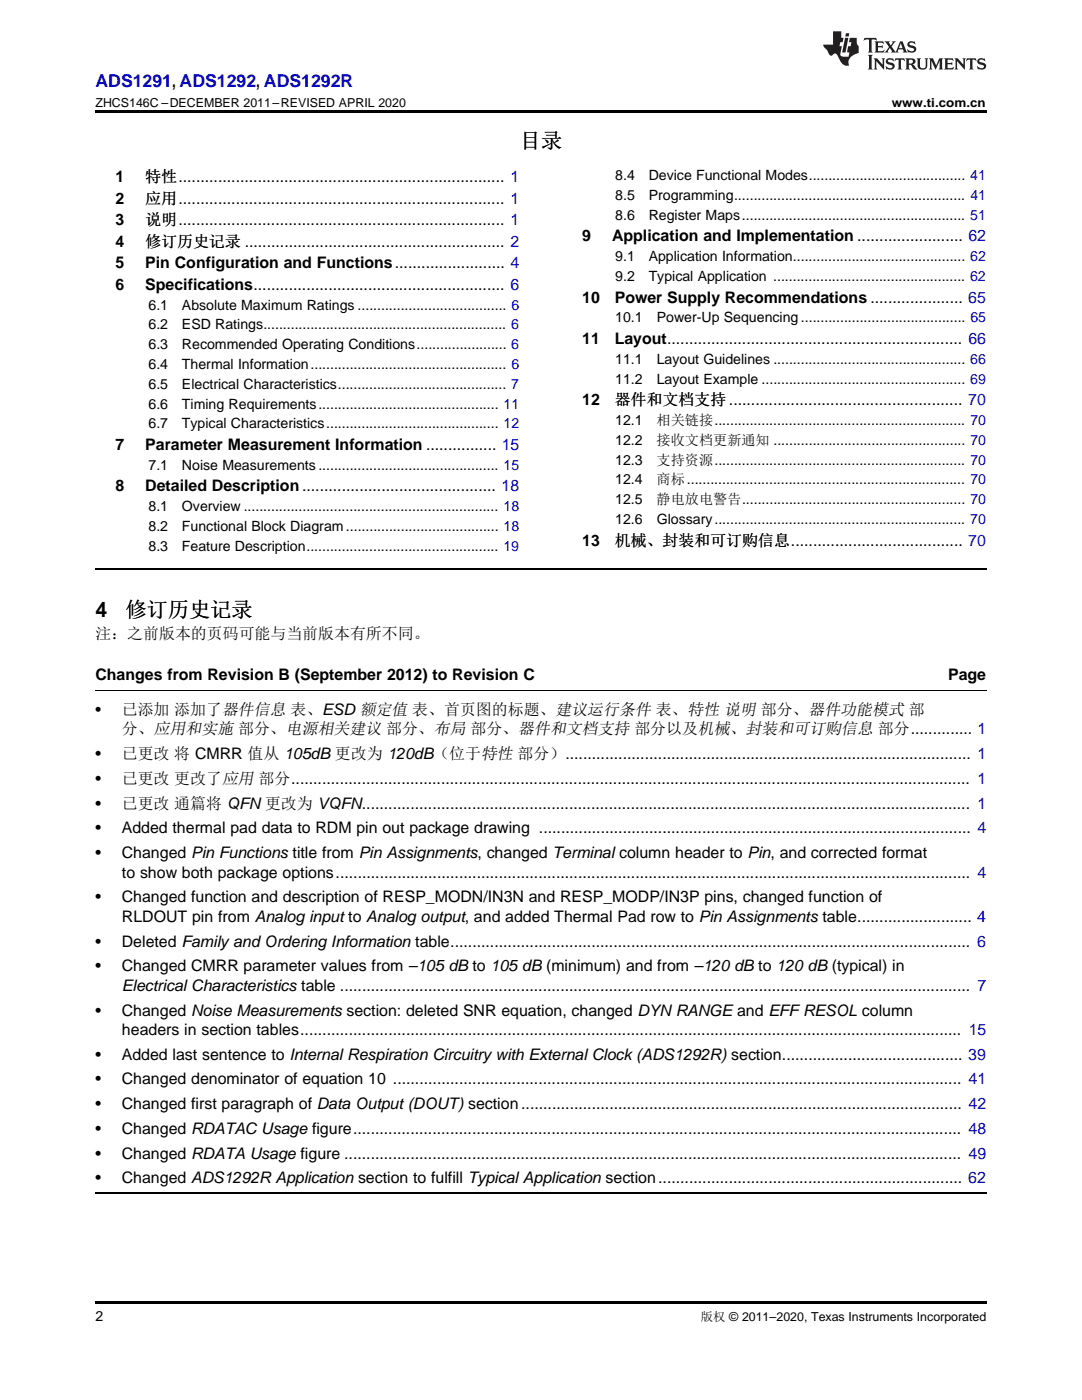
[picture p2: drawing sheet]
<svg xmlns="http://www.w3.org/2000/svg" width="216mm" height="279mm" viewBox="0 0 216 279" stroke-linecap="round" stroke-linejoin="round" font-family="sans-serif">
<defs><g id="words">
<g font-size="4.2">
<text x="103.7" y="29.6">目录</text>
<text x="19" y="123.2">4</text>
<text x="25" y="123.2">修订历史记录</text>
</g>
<text font-size="3.5" fill="#00f" x="19" y="17.3">ADS1291, ADS1292, ADS1292R</text>
<g font-size="3.2">
<text x="23" y="36.3">1</text>
<text x="23" y="40.6">2</text>
<text x="29" y="36.3">特性.......................................................................... 1</text>
<text x="29" y="40.6">应用.......................................................................... 1</text>
<text x="23" y="44.9">3</text>
<text x="29" y="44.9">说明.......................................................................... 1</text>
<text x="23" y="49.2">4</text>
<text x="23" y="53.6">5</text>
<text x="29" y="49.2">修订历史记录 ........................................................... 2</text>
<text x="29" y="53.6">Pin Configuration and Functions......................... 4</text>
<text x="116.2" y="48.2">9</text>
<text x="122.1" y="48.2">Application and Implementation ........................ 62</text>
<text x="23" y="57.9">6</text>
<text x="29" y="57.9">Specifications......................................................... 6</text>
<text x="116.2" y="60.4">10</text>
<text x="122.7" y="60.4">Power Supply Recommendations ..................... 65</text>
<text x="116.2" y="68.7">11</text>
<text x="122.7" y="68.7">Layout................................................................... 66</text>
<text x="116.2" y="80.9">12</text>
<text x="122.7" y="80.9">器件和文档支持 ..................................................... 70</text>
<text x="23" y="89.8">7</text>
<text x="29" y="89.8">Parameter Measurement Information ................ 15</text>
<text x="23" y="98.1">8</text>
<text x="29" y="98.1">Detailed Description............................................ 18</text>
<text x="116.2" y="108.9">13</text>
<text x="122.7" y="108.9">机械、封装和可订购信息....................................... 70</text>
<text x="19" y="127.5">注：之前版本的页码可能与当前版本有所不同。</text>
<text x="19" y="135.6">Changes from Revision B (September 2012) to Revision C</text>
<text x="189.2" y="135.6">Page</text>
<text x="19" y="142.7">•</text>
<text x="24.3" y="142.7">已添加 添加了器件信息 表、ESD 额定值 表、首页图的标题、建议运行条件 表、特性 说明 部分、器件功能模式 部</text>
<text x="24.3" y="146.6">分、应用和实施 部分、电源相关建议 部分、布局 部分、器件和文档支持 部分以及机械、封装和可订购信息 部分.............. 1</text>
<text x="19" y="151.5">•</text>
<text x="24.3" y="151.5">已更改 将 CMRR 值从 105dB 更改为 120dB（位于特性 部分）............................................................................................ 1</text>
<text x="19" y="156.5">•</text>
<text x="19" y="161.4">•</text>
<text x="24.3" y="156.5">已更改 更改了应用 部分.......................................................................................................................................................... 1</text>
<text x="24.3" y="161.4">已更改 通篇将 QFN 更改为 VQFN.......................................................................................................................................... 1</text>
<text x="19" y="166.3">•</text>
<text x="24.3" y="166.3">Added thermal pad data to RDM pin out package drawing .................................................................................................. 4</text>
<text x="19" y="171.3">•</text>
<text x="24.3" y="171.3">Changed Pin Functions title from Pin Assignments, changed Terminal column header to Pin, and corrected format</text>
<text x="24.3" y="175.2">to show both package options................................................................................................................................................ 4</text>
<text x="19" y="180.1">•</text>
<text x="24.3" y="180.1">Changed function and description of RESP_MODN/IN3N and RESP_MODP/IN3P pins, changed function of</text>
<text x="24.3" y="184">RLDOUT pin from Analog input to Analog output, and added Thermal Pad row to Pin Assignments table.......................... 4</text>
<text x="19" y="188.9">•</text>
<text x="24.3" y="188.9">Deleted Family and Ordering Information table...................................................................................................................... 6</text>
<text x="19" y="193.9">•</text>
<text x="24.3" y="193.9">Changed CMRR parameter values from –105 dB to 105 dB (minimum) and from –120 dB to 120 dB (typical) in</text>
<text x="24.3" y="197.7">Electrical Characteristics table ............................................................................................................................................... 7</text>
<text x="19" y="202.7">•</text>
<text x="24.3" y="202.7">Changed Noise Measurements section: deleted SNR equation, changed DYN RANGE and EFF RESOL column</text>
<text x="24.3" y="206.6">headers in section tables...................................................................................................................................................... 15</text>
<text x="19" y="211.5">•</text>
<text x="24.3" y="211.5">Added last sentence to Internal Respiration Circuitry with External Clock (ADS1292R) section......................................... 39</text>
<text x="19" y="216.4">•</text>
<text x="19" y="221.4">•</text>
<text x="24.3" y="216.4">Changed denominator of equation 10 ................................................................................................................................. 41</text>
<text x="24.3" y="221.4">Changed first paragraph of Data Output (DOUT) section.................................................................................................... 42</text>
<text x="19" y="226.3">•</text>
<text x="24.3" y="226.3">Changed RDATAC Usage figure.......................................................................................................................................... 48</text>
<text x="19" y="231.2">•</text>
<text x="24.3" y="231.2">Changed RDATA Usage figure ............................................................................................................................................ 49</text>
<text x="19" y="236.2">•</text>
<text x="24.3" y="236.2">Changed ADS1292R Application section to fulfill Typical Application section..................................................................... 62</text>
</g>
<g font-size="2.8">
<text x="122.8" y="36">8.4</text>
<text x="129.4" y="36">Device Functional Modes........................................ 41</text>
<text x="122.8" y="39.9">8.5</text>
<text x="129.4" y="39.9">Programming........................................................... 41</text>
<text x="122.8" y="43.9">8.6</text>
<text x="129.4" y="43.9">Register Maps......................................................... 51</text>
<text x="122.8" y="52.1">9.1</text>
<text x="129.4" y="52.1">Application Information............................................ 62</text>
<text x="122.8" y="56.1">9.2</text>
<text x="129.4" y="56.1">Typical Application ................................................. 62</text>
<text x="29.6" y="61.8">6.1</text>
<text x="29.6" y="65.8">6.2</text>
<text x="36.3" y="61.8">Absolute Maximum Ratings ...................................... 6</text>
<text x="36.3" y="65.8">ESD Ratings.............................................................. 6</text>
<text x="122.8" y="64.3">10.1</text>
<text x="131" y="64.3">Power-Up Sequencing .......................................... 65</text>
<text x="29.6" y="69.7">6.3</text>
<text x="36.3" y="69.7">Recommended Operating Conditions....................... 6</text>
<text x="29.6" y="73.7">6.4</text>
<text x="29.6" y="77.6">6.5</text>
<text x="36.3" y="73.7">Thermal Information.................................................. 6</text>
<text x="36.3" y="77.6">Electrical Characteristics........................................... 7</text>
<text x="122.8" y="72.6">11.1</text>
<text x="122.8" y="76.6">11.2</text>
<text x="131" y="72.6">Layout Guidelines ................................................. 66</text>
<text x="131" y="76.6">Layout Example .................................................... 69</text>
<text x="29.6" y="81.6">6.6</text>
<text x="36.3" y="81.6">Timing Requirements.............................................. 11</text>
<text x="29.6" y="85.5">6.7</text>
<text x="36.3" y="85.5">Typical Characteristics............................................ 12</text>
<text x="122.8" y="84.8">12.1</text>
<text x="122.8" y="88.8">12.2</text>
<text x="131" y="84.8">相关链接................................................................ 70</text>
<text x="131" y="88.8">接收文档更新通知 ................................................. 70</text>
<text x="29.6" y="93.8">7.1</text>
<text x="36.3" y="93.8">Noise Measurements .............................................. 15</text>
<text x="122.8" y="92.7">12.3</text>
<text x="131" y="92.7">支持资源................................................................ 70</text>
<text x="122.8" y="96.7">12.4</text>
<text x="122.8" y="100.6">12.5</text>
<text x="131" y="96.7">商标....................................................................... 70</text>
<text x="131" y="100.6">静电放电警告......................................................... 70</text>
<text x="29.6" y="102">8.1</text>
<text x="29.6" y="106">8.2</text>
<text x="36.3" y="102">Overview ................................................................. 18</text>
<text x="36.3" y="106">Functional Block Diagram....................................... 18</text>
<text x="122.8" y="104.6">12.6</text>
<text x="131" y="104.6">Glossary................................................................ 70</text>
<text x="29.6" y="109.9">8.3</text>
<text x="36.3" y="109.9">Feature Description................................................. 19</text>
<text x="19" y="263.6">2</text>
</g>
<g font-size="2.5">
<text x="19" y="21.4">ZHCS146C –DECEMBER 2011–REVISED APRIL 2020</text>
<text x="177.9" y="21.4">www.ti.com.cn</text>
<text x="139.8" y="263.6">版权 © 2011–2020, Texas Instruments Incorporated</text>
</g>
</g></defs>
<path d="M19 22h177.8v.5h-177.8zM19 259.7h177.8v.5h-177.8z" fill="#000"/>
<path d="M19 113.6h177.8M19 238.1h177.8" fill="none" stroke="#000" stroke-width=".35"/>
<path d="M19 137.7h177.8" fill="none" stroke="#000" stroke-width=".2"/>
<g fill="#231f20">
<path d="M172.5 7.6l-.1 .5 .4-.2h.6v.1v2.1l-.2 .4h.9l-.2-.4v-2.1l.1-.1h.5l.5 .2-.2-.5zM174.5 8.3l.2 .3v1.5l-.2 .4h1.8l.2-.6a1.04 1.04 0 0 1-1.3 .2v-.7h.6l.3 .2v-.6l-.3 .2h-.6v-.6l.8-.1 .4 .3-.2-.5zM176.5 8.3l.9 1.1-.9 1.1h.8l-.2-.2 .4-.7 .5 .7-.2 .2h1.5l-.2-.2 .2-.4h.9l.1 .4-.2 .2h1l-.3-.3-.7-1.9h-.5l-.9 2-.8-1 .9-1h-.8l.1 .3-.4 .5-.3-.6 .1-.2zM179.7 8.6l.4 1h-.7zM181.3 8.4a.63 .63 0 0 0-.2 .7 .63 .63 0 0 0 .6 .4l.6 .2 .1 .2a.75 .75 0 0 1-.7 .4 .75 .75 0 0 1-.6-.5l.1 .7 .1-.1a1.11 1.11 0 0 0 1.5-.6 1.13 1.13 0 0 0-1.2-.8l-.1-.4a1.04 1.04 0 0 1 1.2 .2l-.2-.5-.2 .1-.4-.2zM173.2 10.9l.2 .4v2.2l-.2 .4h1l-.3-.4v-2.2l.3-.4zM174.3 11.6l.3 .4v1.5l-.3 .4h.8l-.2-.4v-1.3l1.5 1.7v-1.9l.2-.4h-.7l.2 .4v.9l-1.1-1.3zM177 11.8a.62 .62 0 0 0-.2 .7 .62 .62 0 0 0 .6 .4l.6 .1 .1 .3a.76 .76 0 0 1-.7 .3 .76 .76 0 0 1-.7-.4l.2 .7 .1-.1a1.11 1.11 0 0 0 1.5-.6 1.13 1.13 0 0 0-1.2-.8l-.1-.4a1.04 1.04 0 0 1 1.2 .2l-.2-.6-.2 .1-.5-.1zM178.7 11.6l-.2 .6a.61 .61 0 0 1 .8-.3v1.6l-.2 .4h.9l-.2-.4v-1.6a.63 .63 0 0 1 .7 .3l-.1-.6zM180.6 11.6l.3 .4v1.5l-.3 .4h1l-.2-.2-.1-.8 .6 .2a.76 .76 0 0 0 1.2 .7l-1-1a.58 .58 0 0 0 .6-.5 .58 .58 0 0 0-.5-.6zM181.4 11.9h.1a.45 .45 0 0 1 .5 .1 .45 .45 0 0 1 .1 .5l-.8 .2zM182.9 11.6l.2 .2a2.17 2.17 0 0 0 .3 1.9 .99 .99 0 0 0 1.6-.6v-1.1l.2-.4h-.7l.2 .2a1.92 1.92 0 0 1-.2 1.8 .6 .6 0 0 1-.9-.5v-1.1l.2-.4zM185.4 11.6l.2 .4v1.5l-.2 .4h.7l-.2-.4v-1.4l.8 1.8 .8-1.8v1.4l-.2 .4h.9l-.2-.4v-1.5l.2-.4h-.8l-.6 1.5-.6-1.5zM188.4 11.6l.2 .4v1.5l-.2 .4h1.8l.1-.6a1.04 1.04 0 0 1-1.2 .1v-.6h.5l.4 .2v-.6l-.4 .2h-.5v-.7h.8l.3 .3-.1-.6zM190.5 11.6l.2 .4v1.5l-.2 .4h.7l-.2-.4v-1.3l1.5 1.7v-1.9l.2-.4h-.7l.2 .4v.9l-1.1-1.3zM192.9 11.6l-.1 .6a.61 .61 0 0 1 .7-.3l.1 1.6-.3 .4h1l-.3-.4 .1-1.6a.63 .63 0 0 1 .7 .3l-.1-.6zM195.2 11.8a.62 .62 0 0 0-.2 .7 .62 .62 0 0 0 .6 .4l.6 .1 .1 .3a.76 .76 0 0 1-.7 .3 .76 .76 0 0 1-.6-.4l.1 .7 .1-.1a1.11 1.11 0 0 0 1.6-.6 1.13 1.13 0 0 0-1.3-.8l-.1-.4a1.04 1.04 0 0 1 1.2 .2l-.1-.6-.2 .1-.5-.1z"/>
<path d="M166.2 6.3v2.6h-1.9v.4l.8 .9a.91 .91 0 0 0 1 .8 .56 .56 0 0 1 .5-.3 .56 .56 0 0 1 .5 .3l.4 .8a1.53 1.53 0 0 0 1.9 1.2 1.54 1.54 0 0 1 1-2.1l.9-.3v-1.4a1.52 1.52 0 0 1-.4-1.6h-1.3l-.2 .8h.5l-.2 .8h-.5l-.1 1v.2l.4 .1-.2 .8a1.93 1.93 0 0 1-1.6-.3l.3-1.8h-.5l.2-.8h.4l.2-.8h-.4v-1.3zM168.6 7.6l-.6 2.9h.7l.6-2.9zM168.8 6.6l-.1 .7h.6l.2-.7z"/>
</g>
<use href="#words"/>
</svg>
